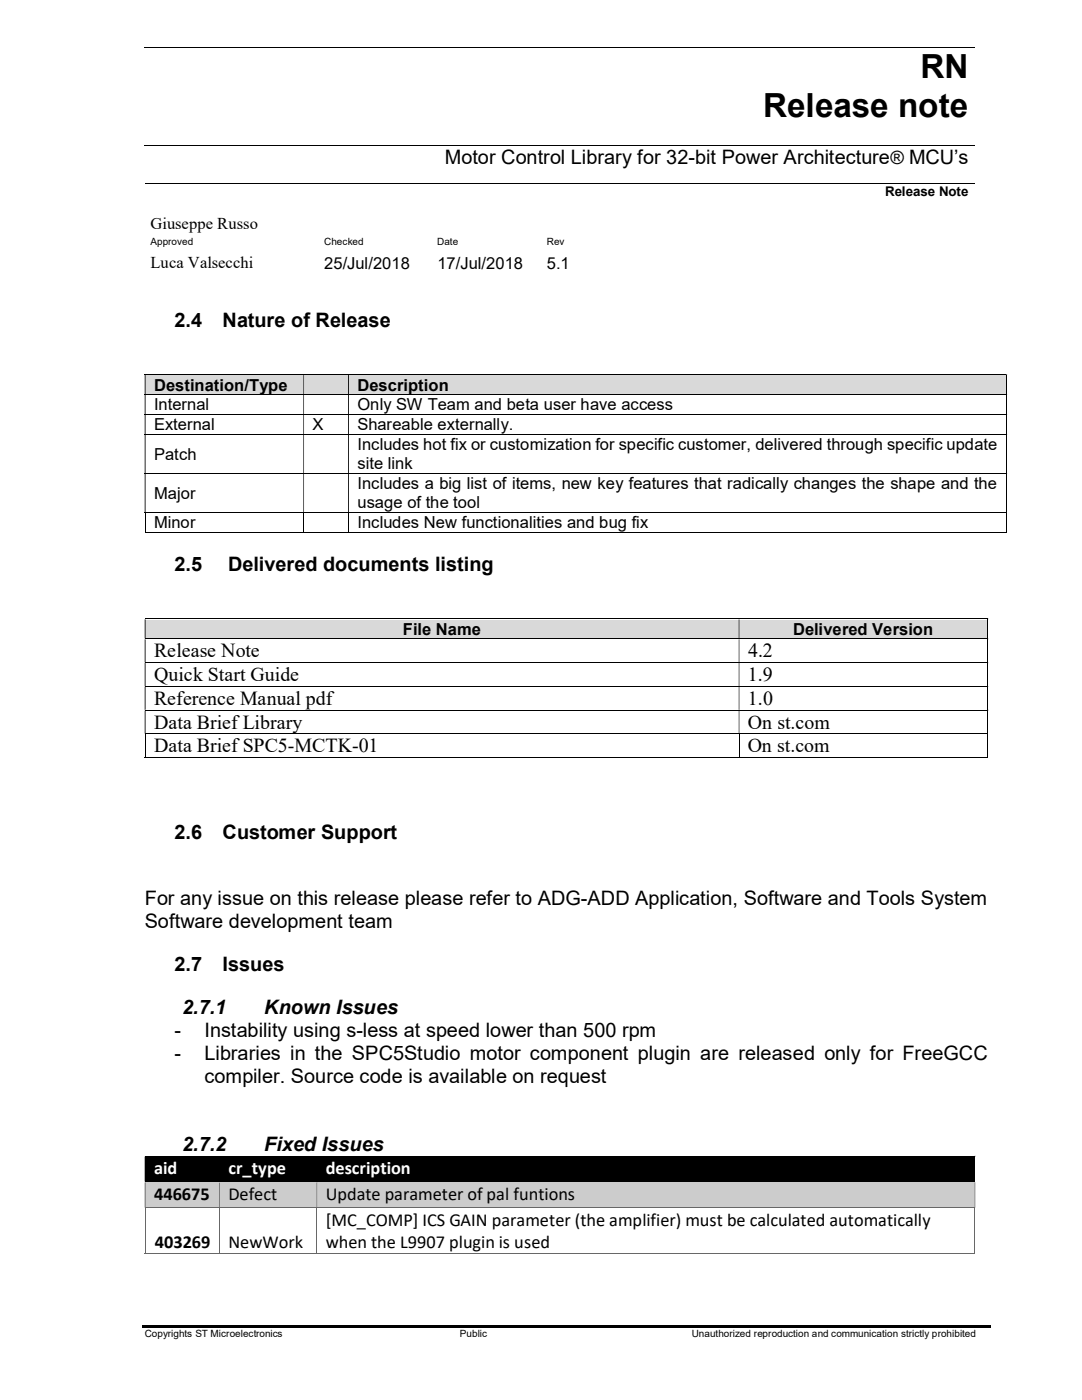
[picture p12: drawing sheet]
<svg xmlns="http://www.w3.org/2000/svg" width="216mm" height="279mm" viewBox="0 0 216 279" stroke-linecap="round" stroke-linejoin="round" font-family="sans-serif">
<defs><g id="words">
<g font-size="6.6">
<text x="183.6" y="15.7">RN</text>
<text x="152.3" y="23.3">Release note</text>
</g>
<g font-size="4">
<text x="88.8" y="32.8">Motor Control Library for 32-bit Power Architecture® MCU’s</text>
<text x="34.8" y="65.3">2.4</text>
<text x="44.4" y="65.3">Nature of Release</text>
<text x="34.8" y="114">2.5</text>
<text x="45.5" y="114">Delivered documents listing</text>
<text x="30.7" y="131.2">Release Note</text>
<text x="149.3" y="131.2">4.2</text>
<text x="30.7" y="135.9">Quick Start Guide</text>
<text x="149.2" y="135.9">1.9</text>
<text x="30.7" y="140.7">Reference Manual pdf</text>
<text x="149.2" y="140.7">1.0</text>
<text x="30.7" y="145.4">Data Brief Library</text>
<text x="149.2" y="145.4">On st.com</text>
<text x="30.7" y="150.2">Data Brief SPC5-MCTK-01</text>
<text x="149.2" y="150.2">On st.com</text>
<text x="34.8" y="167.5">2.6</text>
<text x="44.4" y="167.5">Customer Support</text>
<text x="28.9" y="180.7">For any issue on this release please refer to ADG-ADD Application, Software and Tools System</text>
<text x="28.9" y="185.3">Software development team</text>
<text x="34.8" y="193.8">2.7</text>
<text x="44.4" y="193.8">Issues</text>
<text x="36.4" y="202.3">2.7.1</text>
<text x="52.7" y="202.3">Known Issues</text>
<text x="34.8" y="206.9">-</text>
<text x="40.8" y="206.9">Instability using s-less at speed lower than 500 rpm</text>
<text x="34.8" y="211.5">-</text>
<text x="40.8" y="211.5">Libraries in the SPC5Studio motor component plugin are released only for FreeGCC</text>
<text x="40.8" y="216.1">compiler. Source code is available on request</text>
<text x="36.4" y="229.8">2.7.2</text>
<text x="52.7" y="229.8">Fixed Issues</text>
</g>
<g font-size="3.7" fill="#fff">
<text x="30.7" y="234.3">aid</text>
<text x="45.6" y="234.3">cr_type</text>
<text x="65" y="234.3">description</text>
</g>
<g font-size="3.7">
<text x="30.7" y="239.4">446675</text>
<text x="45.6" y="239.4">Defect</text>
<text x="65" y="239.4">Update parameter of pal funtions</text>
<text x="65" y="244.6">[MC_COMP] ICS GAIN parameter (the amplifier) must be calculated automatically</text>
<text x="30.9" y="249">403269</text>
<text x="45.6" y="249">NewWork</text>
<text x="65" y="249">when the L9907 plugin is used</text>
</g>
<g font-size="3.3">
<text x="30.1" y="45.7">Giuseppe Russo</text>
<text x="30.1" y="53.6">Luca Valsecchi</text>
<text x="64.7" y="53.6">25/Jul/2018</text>
<text x="87.3" y="53.6">17/Jul/2018</text>
<text x="109.1" y="53.6">5.1</text>
<text x="30.7" y="77.9">Destination/Type</text>
<text x="71.3" y="77.9">Description</text>
<text x="30.7" y="81.9">Internal</text>
<text x="71.3" y="81.9">Only SW Team and beta user have access</text>
<text x="30.7" y="85.9">External</text>
<text x="62.4" y="85.9">X</text>
<text x="71.3" y="85.9">Shareable externally.</text>
<text x="71.3" y="89.9">Includes hot fix or customization for specific customer, delivered through specific update</text>
<text x="30.7" y="91.8">Patch</text>
<text x="71.3" y="93.6">site link</text>
<text x="30.7" y="99.5">Major</text>
<text x="71.3" y="101.4">usage of the tool</text>
<text x="71.3" y="97.6">Includes a big list of items, new key features that radically changes the shape and the</text>
<text x="30.7" y="105.4">Minor</text>
<text x="71.3" y="105.4">Includes New functionalities and bug fix</text>
<text x="80.4" y="126.7">File Name</text>
<text x="158.2" y="126.7">Delivered Version</text>
</g>
<text font-size="2.7" x="176.6" y="39">Release Note</text>
<g font-size="2">
<text x="30.1" y="49">Approved</text>
<text x="64.7" y="49">Checked</text>
<text x="87.2" y="49">Date</text>
<text x="109.1" y="49">Rev</text>
<text x="28.9" y="266.9">Copyrights ST Microelectronics</text>
<text x="91.8" y="266.9">Public</text>
<text x="138" y="266.9">Unauthorized reproduction and communication strictly prohibited</text>
</g>
</g></defs>
<path d="M28.9 9.5h165.5M28.9 29h165.5M28.9 36.5h165.5" fill="none" stroke="#000" stroke-width=".2"/>
<path d="M28.4 264.5h169.3v.5h-169.3z" fill="#000"/>
<g fill="#d9d9d9">
<path d="M29 74.8h31.5v3.9h-31.5z" fill-rule="evenodd"/>
<path d="M60.7 74.8h8.8v3.9h-8.8z" fill-rule="evenodd"/>
<path d="M69.6 74.8h131.2v3.9h-131.2z" fill-rule="evenodd"/>
</g>
<g fill="none" stroke="#000" stroke-width=".2">
<path d="M28.9 74.8h171.9M28.9 78.7h171.9M200.9 74.8v3.9M200.9 78.8v3.8M28.9 82.7h171.9M28.9 86.7h171.9M28.9 94.5h171.9M200.9 82.8v3.8M200.9 86.8v7.6M200.9 94.5v7.7M28.9 102.3h171.9M28.9 106.3h31.6"/>
<path d="M29 102.4v3.9M60.6 102.4v3.9M60.7 106.3h8.8M69.6 102.4v3.9M69.6 106.3h131.2M200.9 102.4v3.9"/>
</g>
<g fill="#000">
<path d="M200.8 74.7h.2v.1h-.2zM28.9 74.8h.1v3.9h-.1zM60.5 74.8h.2v3.9h-.2zM69.5 74.8h.1v3.9h-.1z" fill-rule="evenodd"/>
<path d="M200.8 78.7h.2v.1h-.2zM28.9 78.8h.1v3.8h-.1zM60.5 78.8h.2v3.8h-.2zM69.5 78.8h.1v3.8h-.1z" fill-rule="evenodd"/>
<path d="M200.8 82.6h.2v.2h-.2zM28.9 82.8h.1v3.8h-.1zM60.5 82.8h.2v3.8h-.2zM69.5 82.8h.1v3.8h-.1z" fill-rule="evenodd"/>
<path d="M200.8 86.6h.2v.2h-.2zM28.9 86.8h.1v7.6h-.1zM60.5 86.8h.2v7.6h-.2zM69.5 86.8h.1v7.6h-.1z" fill-rule="evenodd"/>
<path d="M200.8 94.4h.2v.1h-.2zM28.9 94.5h.1v7.7h-.1zM60.5 94.5h.2v7.7h-.2zM69.5 94.5h.1v7.7h-.1z" fill-rule="evenodd"/>
</g>
<path d="M200.8 102.2h.2v.2h-.2zM200.8 106.2h.2v.1h-.2z" fill="#000"/>
<g fill="#d9d9d9">
<path d="M29 123.7h118.4v3.7h-118.4z" fill-rule="evenodd"/>
<path d="M147.5 123.7h49.5v3.7h-49.5z" fill-rule="evenodd"/>
</g>
<g fill="none" stroke="#000" stroke-width=".2">
<path d="M28.9 123.5h168.1M28.9 127.5h168.1M28.9 132.3h168.1M28.9 137h168.1M197.1 123.6v3.8M197.1 127.6v4.6M197.1 132.3v4.6M197.1 137.1v4.5M28.9 141.7h168.1M28.9 146.5h168.1M28.9 151.2h118.5M29 146.6v4.7"/>
<path d="M147.5 146.6v4.7M147.5 151.2h49.5M197.1 141.8v4.6M197.1 146.6v4.7M28.9 230.8h165.6M194.5 230.8v5"/>
</g>
<g fill="#000">
<path d="M197 123.4h.2v.2h-.2zM28.9 123.6h.1v3.8h-.1zM147.4 123.6h.1v3.8h-.1z" fill-rule="evenodd"/>
<path d="M197 127.4h.2v.2h-.2zM28.9 127.6h.1v4.6h-.1zM147.4 127.6h.1v4.6h-.1z" fill-rule="evenodd"/>
<path d="M197 132.2h.2v.1h-.2zM28.9 132.3h.1v4.6h-.1zM147.4 132.3h.1v4.6h-.1z" fill-rule="evenodd"/>
<path d="M197 136.9h.2v.2h-.2zM28.9 137.1h.1v4.5h-.1zM147.4 137.1h.1v4.5h-.1z" fill-rule="evenodd"/>
<path d="M197 141.6h.2v.2h-.2zM28.9 141.8h.1v4.6h-.1zM147.4 141.8h.1v4.6h-.1z" fill-rule="evenodd"/>
<path d="M194.5 230.7h.1v.1h-.1zM28.9 230.8h.1v5h-.1z" fill-rule="evenodd"/>
</g>
<path d="M197 146.4h.2v.2h-.2zM197 151.1h.2v.2h-.2zM29 230.8h14.8v5h-14.8zM30.7 230.8h11.3v4.5h-11.3zM43.8 230.8h19.4v5h-19.4zM45.6 230.8h15.8v4.5h-15.8zM63.2 230.8h131.3v5h-131.3zM65 230.8h127.7v4.5h-127.7z" fill="#000"/>
<g fill="#ccc">
<path d="M29 236h14.7v5h-14.7z"/>
<path d="M30.7 236h11.3v4.5h-11.3z"/>
<path d="M43.9 236h19.3v5h-19.3z"/>
<path d="M45.6 236h15.8v4.5h-15.8z"/>
<path d="M63.3 236h131.2v5h-131.2z"/>
<path d="M65 236h127.7v4.5h-127.7z"/>
</g>
<path d="M28.9 235.9h165.6" fill="none" stroke="#000" stroke-width=".2"/>
<path d="M194.5 235.8h.1v.2h-.1z" fill="#000"/>
<path d="M28.9 236h.1v5h-.1zM43.7 236h.2v5h-.2zM63.2 236h.1v5h-.1zM194.5 236h.1v5h-.1z" fill-rule="evenodd" fill="#666"/>
<path d="M28.9 241.1h165.6" fill="none" stroke="#666" stroke-width=".2"/>
<path d="M194.5 241l.1 .1z" fill="#666"/>
<path d="M28.9 250.1h14.8M29 241.1v9.1M43.8 241.1v9.1M43.9 250.1h19.3M63.2 241.1v9.1M63.3 250.1h131.2M194.5 241.1v9.1" fill="none" stroke="#666" stroke-width=".2"/>
<path d="M194.5 250.1h.1v.1h-.1z" fill="#666"/>
<use href="#words"/>
</svg>
